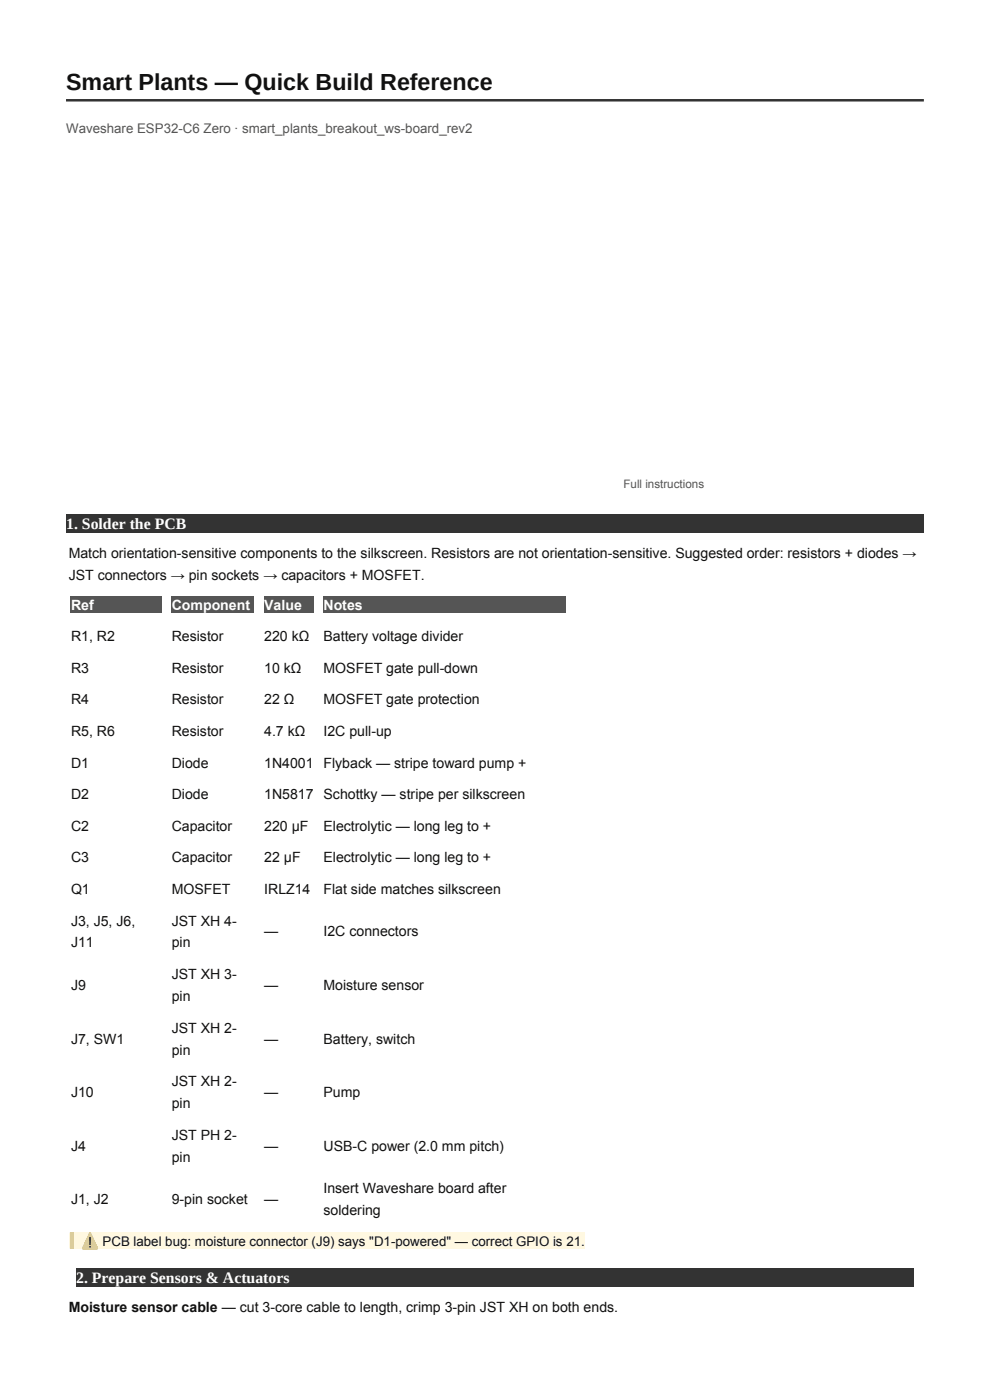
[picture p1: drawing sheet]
<svg xmlns="http://www.w3.org/2000/svg" width="210mm" height="297mm" viewBox="0 0 210 297" stroke-linecap="round" stroke-linejoin="round" font-family="sans-serif">
<defs><g id="words">
<text font-size="4.9" fill="#111" x="14" y="19.2">Smart Plants — Quick Build Reference</text>
<g font-size="3.4" fill="#fff">
<text x="14" y="112.2">1. Solder the PCB</text>
<text x="16.2" y="272.1">2. Prepare Sensors &amp; Actuators</text>
</g>
<g font-size="3" fill="#111">
<text x="14.6" y="118.4">Match orientation-sensitive components to the silkscreen. Resistors are not orientation-sensitive. Suggested order: resistors + diodes →</text>
<text x="14.6" y="123.1">JST connectors → pin sockets → capacitors + MOSFET.</text>
<text x="15.1" y="136">R1, R2</text>
<text x="36.4" y="136">Resistor</text>
<text x="56.1" y="136">220 kΩ</text>
<text x="68.6" y="136">Battery voltage divider</text>
<text x="15.1" y="142.7">R3</text>
<text x="36.4" y="142.7">Resistor</text>
<text x="56.1" y="142.7">10 kΩ</text>
<text x="68.6" y="142.7">MOSFET gate pull-down</text>
<text x="15.1" y="149.4">R4</text>
<text x="36.4" y="149.4">Resistor</text>
<text x="56.1" y="149.4">22 Ω</text>
<text x="68.6" y="149.4">MOSFET gate protection</text>
<text x="15.1" y="156.1">R5, R6</text>
<text x="36.4" y="156.1">Resistor</text>
<text x="56.1" y="156.1">4.7 kΩ</text>
<text x="68.6" y="156.1">I2C pull-up</text>
<text x="15.1" y="162.8">D1</text>
<text x="36.4" y="162.8">Diode</text>
<text x="56.1" y="162.8">1N4001 Flyback — stripe toward pump +</text>
<text x="15.1" y="169.5">D2</text>
<text x="36.4" y="169.5">Diode</text>
<text x="56.1" y="169.5">1N5817 Schottky — stripe per silkscreen</text>
<text x="15.1" y="176.2">C2</text>
<text x="36.4" y="176.2">Capacitor</text>
<text x="56.1" y="176.2">220 µF</text>
<text x="68.6" y="176.2">Electrolytic — long leg to +</text>
<text x="15.1" y="182.9">C3</text>
<text x="36.4" y="182.9">Capacitor</text>
<text x="56.1" y="182.9">22 µF</text>
<text x="68.6" y="182.9">Electrolytic — long leg to +</text>
<text x="15.1" y="189.6">Q1</text>
<text x="36.4" y="189.6">MOSFET</text>
<text x="56.1" y="189.6">IRLZ14</text>
<text x="68.6" y="189.6">Flat side matches silkscreen</text>
<text x="15.1" y="196.3">J3, J5, J6,</text>
<text x="36.4" y="196.3">JST XH 4-</text>
<text x="15.1" y="201">J11</text>
<text x="36.4" y="201">pin</text>
<text x="56.1" y="198.7">—</text>
<text x="68.6" y="198.7">I2C connectors</text>
<text x="36.4" y="207.7">JST XH 3-</text>
<text x="15.1" y="210">J9</text>
<text x="36.4" y="212.4">pin</text>
<text x="56.1" y="210">—</text>
<text x="68.6" y="210">Moisture sensor</text>
<text x="15.1" y="221.4">J7, SW1</text>
<text x="36.4" y="219.1">JST XH 2-</text>
<text x="56.1" y="221.4">—</text>
<text x="68.6" y="221.4">Battery, switch</text>
<text x="36.4" y="223.7">pin</text>
<text x="15.1" y="232.7">J10</text>
<text x="36.4" y="230.4">JST XH 2-</text>
<text x="56.1" y="232.7">—</text>
<text x="68.6" y="232.7">Pump</text>
<text x="36.4" y="235.1">pin</text>
<text x="15.1" y="244.1">J4</text>
<text x="36.4" y="241.8">JST PH 2-</text>
<text x="56.1" y="244.1">—</text>
<text x="68.6" y="244.1">USB-C power (2.0 mm pitch)</text>
<text x="36.4" y="246.4">pin</text>
<text x="15.1" y="255.5">J1, J2</text>
<text x="36.4" y="255.5">9-pin socket</text>
<text x="56.1" y="255.5">—</text>
<text x="68.6" y="253.1">Insert Waveshare board after</text>
<text x="68.6" y="257.8">soldering</text>
<text x="17.2" y="264.3">⚠</text>
<text x="14.6" y="278.4">Moisture sensor cable — cut 3-core cable to length, crimp 3-pin JST XH on both ends.</text>
</g>
<g font-size="3" fill="#fff">
<text x="15.1" y="129.3">Ref</text>
<text x="36.4" y="129.3">Component</text>
<text x="56.1" y="129.3">Value</text>
<text x="68.6" y="129.3">Notes</text>
</g>
<text font-size="2.8" fill="#555" x="14" y="28.3">Waveshare ESP32-C6 Zero · smart_plants_breakout_ws-board_rev2</text>
<text font-size="2.8" fill="#111" x="21.8" y="264.3">PCB label bug: moisture connector (J9) says &quot;D1-powered&quot; — correct GPIO is 21.</text>
<text font-size="2.5" fill="#555" x="132.3" y="103.6">Full instructions</text>
</g></defs>
<path d="M14 109.1h182v3.8h-182z" fill-rule="evenodd" fill="#333"/>
<g fill="#555">
<path d="M15 126.5h19.3v3.4h-19.3z" fill-rule="evenodd"/>
<path d="M36.4 126.5h17.6v3.4h-17.6z" fill-rule="evenodd"/>
<path d="M56 126.5h10.6v3.4h-10.6z" fill-rule="evenodd"/>
<path d="M68.6 126.5h51.4v3.4h-51.4z" fill-rule="evenodd"/>
</g>
<path d="M16.1 269h177.8v3.9h-177.8z" fill-rule="evenodd" fill="#333"/>
<g fill="#fff8e1">
<path d="M14.8 261.4h6.9v3.5h-6.9z" fill-rule="evenodd"/>
<path d="M21.7 261.4h102.4v3.5h-102.4z" fill-rule="evenodd"/>
</g>
<path d="M14 21.3h182" fill="none" stroke="#333" stroke-width=".53"/>
<path d="M15.2 261.4v3.5" fill="none" stroke="#f0a500" stroke-width=".79" stroke-linecap="butt"/>
<use href="#words"/>
</svg>
